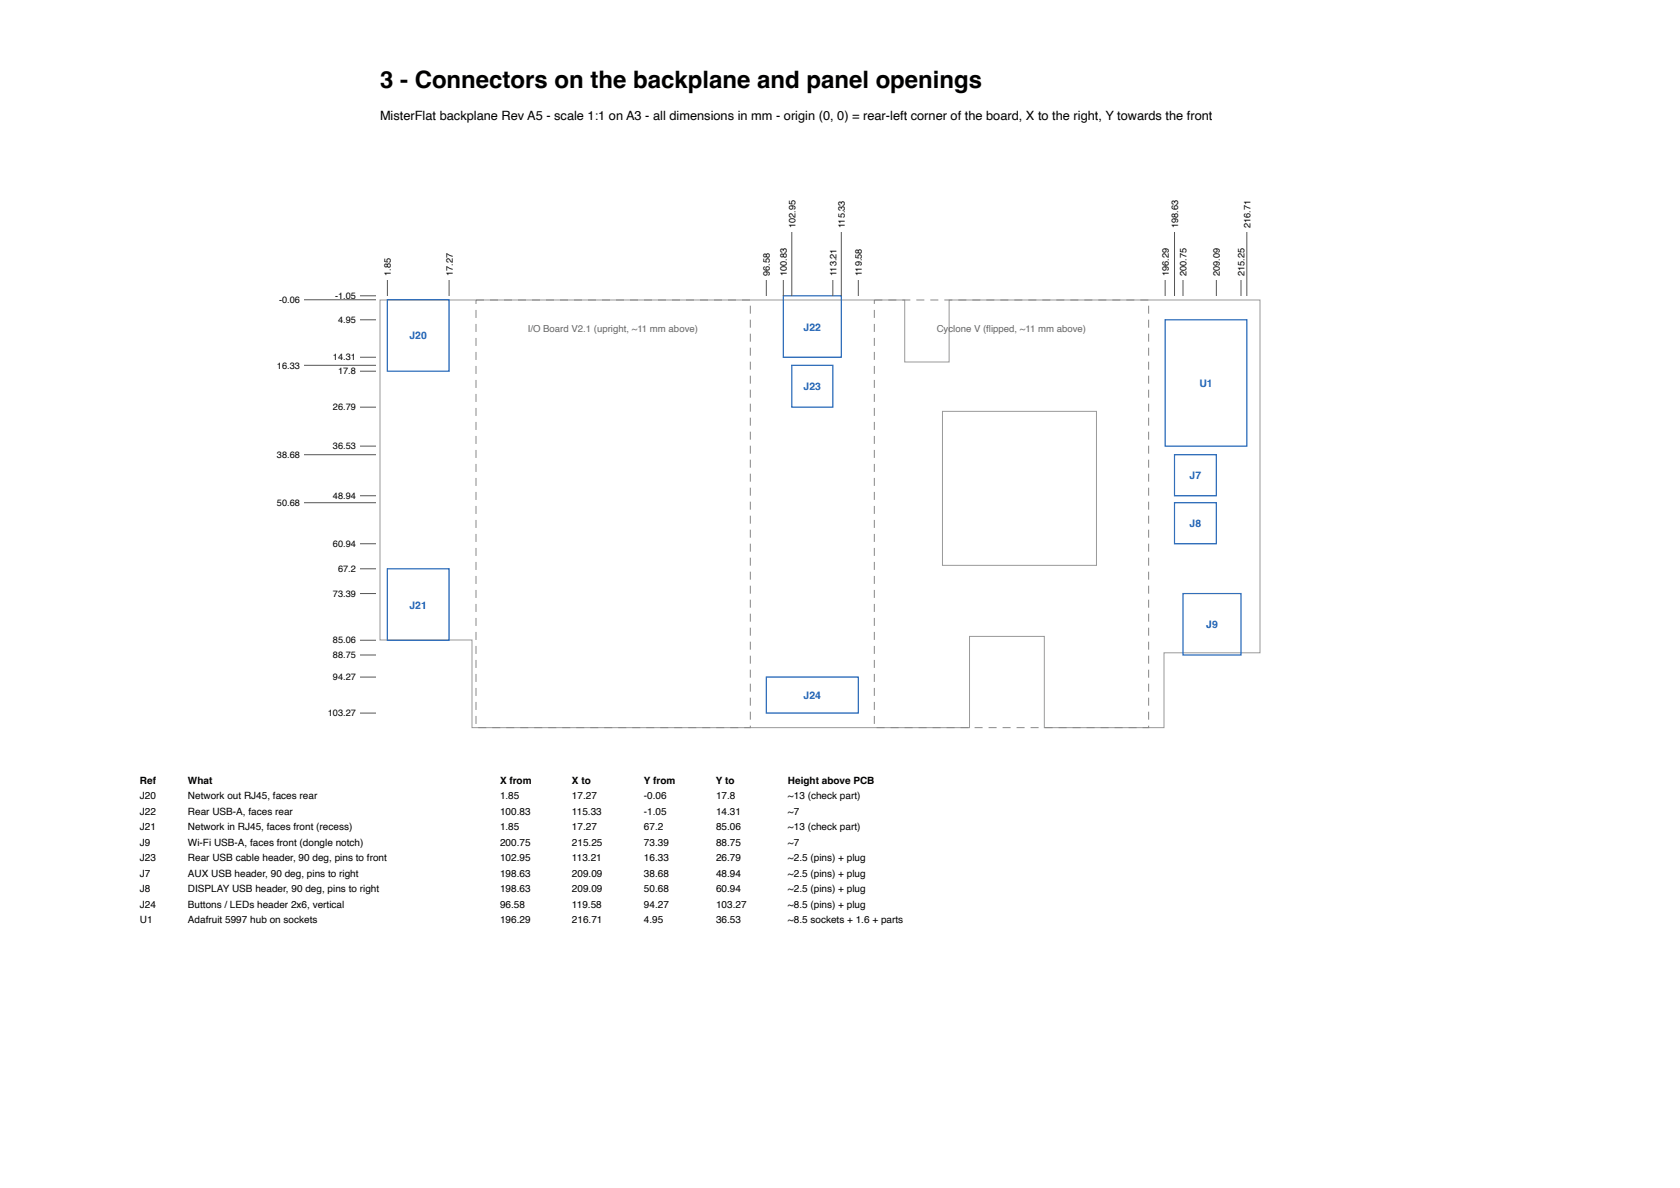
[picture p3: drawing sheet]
<svg xmlns="http://www.w3.org/2000/svg" width="420mm" height="297mm" viewBox="0 0 420 297" stroke-linecap="round" stroke-linejoin="round" font-family="sans-serif">
<defs><g id="words">
<text font-size="6" x="95" y="22">3 - Connectors on the backplane and panel openings</text>
<text font-size="3.2" x="95" y="30">MisterFlat backplane Rev A5 - scale 1:1 on A3 - all dimensions in mm - origin (0, 0) = rear-left corner of the board, X to the right, Y towards the front</text>
<g font-size="2.6" fill="#1a5fb4">
<text x="200.9" y="82.6">J22</text>
<text x="102.4" y="84.9">J20</text>
<text x="200.9" y="97.6">J23</text>
<text x="299.8" y="96.7">U1</text>
<text x="297.4" y="119.8">J7</text>
<text x="297.4" y="131.8">J8</text>
<text x="102.4" y="152.1">J21</text>
<text x="301.6" y="157.1">J9</text>
<text x="200.9" y="174.8">J24</text>
</g>
<g font-size="2.5">
<text x="35" y="195.9">Ref</text>
<text x="47" y="195.9">What</text>
<text x="125" y="195.9">X from</text>
<text x="143" y="195.9">X to</text>
<text x="161" y="195.9">Y from</text>
<text x="179" y="195.9">Y to</text>
<text x="197" y="195.9">Height above PCB</text>
<text x="35" y="199.8">J20</text>
<text x="35" y="203.7">J22</text>
<text x="47" y="199.8">Network out RJ45, faces rear</text>
<text x="47" y="203.7">Rear USB-A, faces rear</text>
<text x="125" y="199.8">1.85</text>
<text x="125" y="203.7">100.83</text>
<text x="143" y="199.8">17.27</text>
<text x="143" y="203.7">115.33</text>
<text x="161" y="203.7">-1.05</text>
<text x="161" y="199.8">-0.06</text>
<text x="179" y="199.8">17.8</text>
<text x="179" y="203.7">14.31</text>
<text x="197" y="199.8">~13 (check part)</text>
<text x="197" y="203.7">~7</text>
<text x="35" y="207.5">J21</text>
<text x="47" y="207.5">Network in RJ45, faces front (recess)</text>
<text x="125" y="207.5">1.85</text>
<text x="143" y="207.5">17.27</text>
<text x="161" y="207.5">67.2</text>
<text x="179" y="207.5">85.06</text>
<text x="197" y="207.5">~13 (check part)</text>
<text x="35" y="211.4">J9</text>
<text x="35" y="215.3">J23</text>
<text x="47" y="215.3">Rear USB cable header, 90 deg, pins to front</text>
<text x="47" y="211.4">Wi-Fi USB-A, faces front (dongle notch)</text>
<text x="125" y="211.4">200.75</text>
<text x="125" y="215.3">102.95</text>
<text x="143" y="211.4">215.25</text>
<text x="143" y="215.3">113.21</text>
<text x="161" y="211.4">73.39</text>
<text x="161" y="215.3">16.33</text>
<text x="179" y="211.4">88.75</text>
<text x="179" y="215.3">26.79</text>
<text x="197" y="211.4">~7</text>
<text x="197" y="215.3">~2.5 (pins) + plug</text>
<text x="35" y="219.2">J7</text>
<text x="47" y="219.2">AUX USB header, 90 deg, pins to right</text>
<text x="125" y="219.2">198.63</text>
<text x="143" y="219.2">209.09</text>
<text x="161" y="219.2">38.68</text>
<text x="179" y="219.2">48.94</text>
<text x="197" y="219.2">~2.5 (pins) + plug</text>
<text x="35" y="223">J8</text>
<text x="35" y="226.9">J24</text>
<text x="47" y="226.9">Buttons / LEDs header 2x6, vertical</text>
<text x="47" y="223">DISPLAY USB header, 90 deg, pins to right</text>
<text x="125" y="223">198.63</text>
<text x="125" y="226.9">96.58</text>
<text x="143" y="223">209.09</text>
<text x="143" y="226.9">119.58</text>
<text x="161" y="223">50.68</text>
<text x="161" y="226.9">94.27</text>
<text x="179" y="223">60.94</text>
<text x="179" y="226.9">103.27</text>
<text x="197" y="223">~2.5 (pins) + plug</text>
<text x="197" y="226.9">~8.5 (pins) + plug</text>
<text x="35" y="230.8">U1</text>
<text x="47" y="230.8">Adafruit 5997 hub on sockets</text>
<text x="125" y="230.8">196.29</text>
<text x="143" y="230.8">216.71</text>
<text x="161" y="230.8">4.95</text>
<text x="179" y="230.8">36.53</text>
<text x="197" y="230.8">~8.5 sockets + 1.6 + parts</text>
</g>
<g font-size="2.4" fill="#666">
<text x="132" y="83">I/O Board V2.1 (upright, ~11 mm above)</text>
<text x="234.2" y="83">Cyclone V (flipped, ~11 mm above)</text>
</g>
<g font-size="2.3">
<text x="198.9" y="57" transform="rotate(-90 198.9 57)">102.95</text>
<text x="211.2" y="57" transform="rotate(-90 211.2 57)">115.33</text>
<text x="294.5" y="57" transform="rotate(-90 294.5 57)">198.63</text>
<text x="312.6" y="57" transform="rotate(-90 312.6 57)">216.71</text>
<text x="97.7" y="69" transform="rotate(-90 97.7 69)">1.85</text>
<text x="113.2" y="69" transform="rotate(-90 113.2 69)">17.27</text>
<text x="192.5" y="69" transform="rotate(-90 192.5 69)">96.58</text>
<text x="196.7" y="69" transform="rotate(-90 196.7 69)">100.83</text>
<text x="209.1" y="69" transform="rotate(-90 209.1 69)">113.21</text>
<text x="215.5" y="69" transform="rotate(-90 215.5 69)">119.58</text>
<text x="292.2" y="69" transform="rotate(-90 292.2 69)">196.29</text>
<text x="296.7" y="69" transform="rotate(-90 296.7 69)">200.75</text>
<text x="305" y="69" transform="rotate(-90 305 69)">209.09</text>
<text x="311.1" y="69" transform="rotate(-90 311.1 69)">215.25</text>
<text x="69.8" y="75.7">-0.06</text>
<text x="83.8" y="74.8">-1.05</text>
<text x="84.5" y="80.8">4.95</text>
<text x="69.2" y="92.1">16.33</text>
<text x="83.2" y="90.1">14.31</text>
<text x="84.5" y="93.6">17.8</text>
<text x="83.2" y="102.6">26.79</text>
<text x="83.2" y="112.3">36.53</text>
<text x="69.2" y="114.5">38.68</text>
<text x="83.2" y="124.7">48.94</text>
<text x="69.2" y="126.5">50.68</text>
<text x="83.2" y="136.7">60.94</text>
<text x="84.5" y="143">67.2</text>
<text x="83.2" y="149.2">73.39</text>
<text x="83.2" y="160.9">85.06</text>
<text x="83.2" y="164.5">88.75</text>
<text x="83.2" y="170.1">94.27</text>
<text x="82" y="179.1">103.27</text>
</g>
</g></defs>
<path d="M95 75h131.2v15.5h11.1v-15.5h77.7v88.2h-24v18.7h-29.9v-22.8h-18.7v22.8h-124.4v-21.9h-23zM235.6 102.8h38.5v38.5h-38.5z" fill="none" stroke="#999" stroke-width=".25"/>
<path d="M96.8 74.9h15.5v17.9h-15.5zM195.8 73.9h14.5v15.4h-14.5zM291.3 79.9h20.4v31.6h-20.4zM197.9 91.3h10.3v10.5h-10.3zM293.6 113.7h10.5v10.2h-10.5zM293.6 125.7h10.5v10.2h-10.5zM96.8 142.2h15.5v17.9h-15.5zM295.8 148.4h14.5v15.3h-14.5zM191.6 169.3h23v9h-23z" fill="none" stroke="#1a5fb4" stroke-width=".3"/>
<path d="M119 75h68.6v106.9h-68.6zM218.6 75h68.6v106.9h-68.6z" fill="none" stroke="#888" stroke-width=".25" stroke-dasharray="2 1.5" stroke-linecap="butt"/>
<g fill="none" stroke="#555" stroke-width=".25">
<path d="M197.9 58v16M210.3 58v16M293.6 58v16M311.7 58v16M76 74.9h18M90 73.9h4M90 79.9h4M96.8 70v4M112.3 70v4M191.6 70v4M195.8 70v4M208.2 70v4"/>
<path d="M214.6 70v4M291.3 70v4M295.8 70v4M304.1 70v4M310.3 70v4M76 91.3h18M90 89.3h4M90 92.8h4M76 113.7h18M90 101.8h4M90 111.5h4M76 125.7h18"/>
<path d="M90 123.9h4M90 135.9h4M90 142.2h4M90 148.4h4M90 160.1h4M90 163.7h4M90 169.3h4M90 178.3h4"/>
</g>
<use href="#words"/>
</svg>
